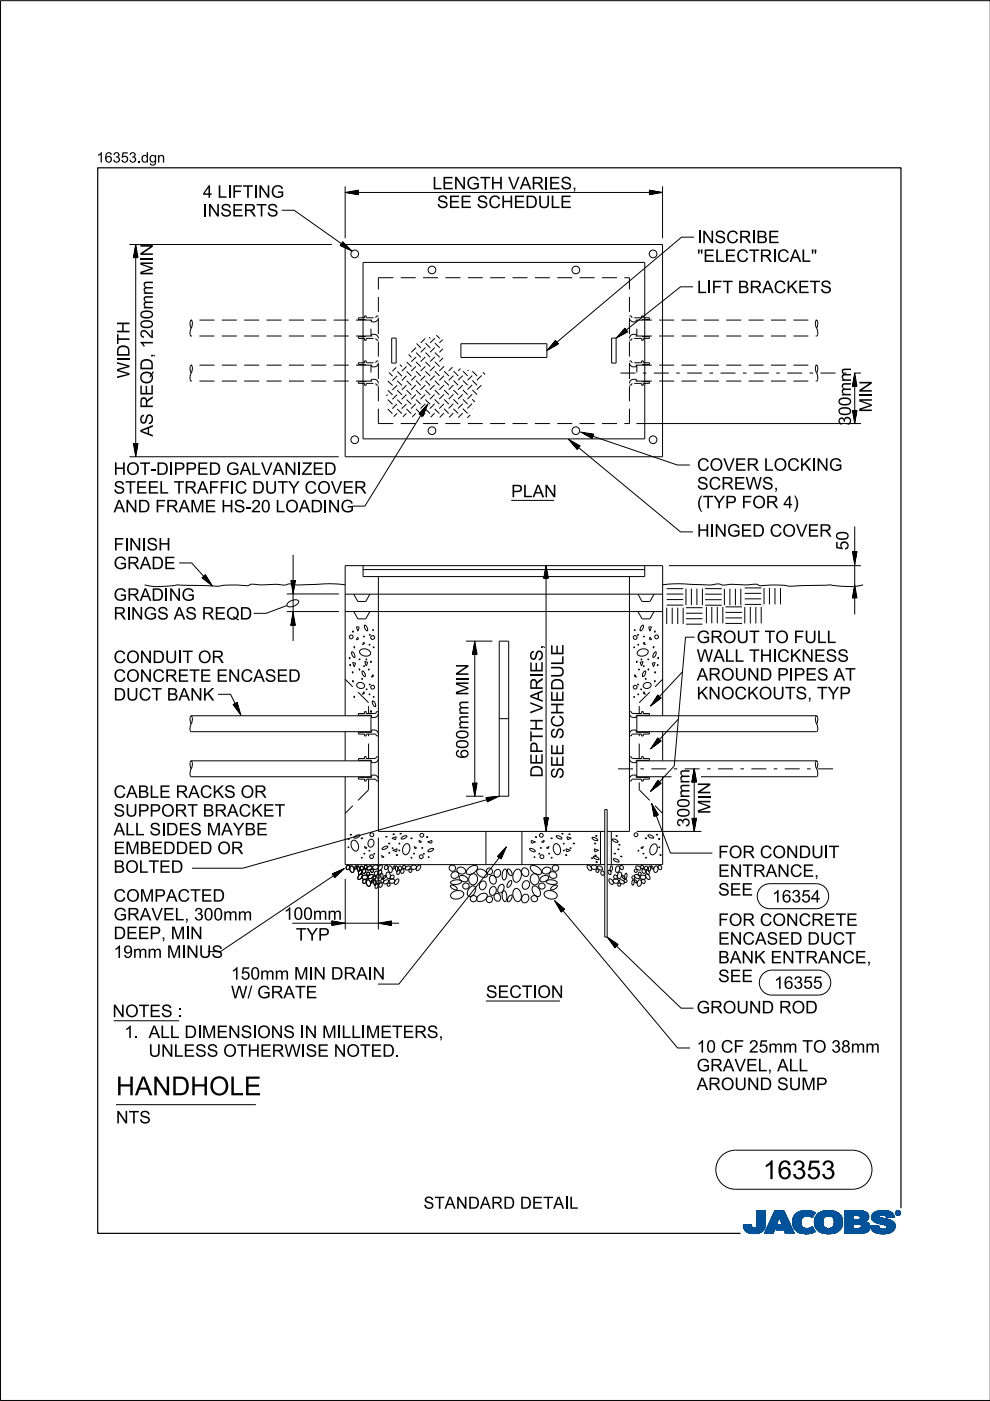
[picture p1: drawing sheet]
<svg xmlns="http://www.w3.org/2000/svg" width="210mm" height="297mm" viewBox="0 0 210 297" stroke-linecap="round" stroke-linejoin="round" font-family="sans-serif">
<defs><g id="words">
<g font-size="4">
<text x="24.6" y="232.2">H</text>
<text x="28.6" y="232.2">AN</text>
<text x="36.3" y="232.2">DH</text>
<text x="44.3" y="232.2">OLE</text>
<text x="161.8" y="250">16353</text>
</g>
<g font-size="2.6">
<text x="43" y="41.9">4LI</text>
<text x="49.2" y="41.9">FTI</text>
<text x="54.7" y="41.9">N</text>
<text x="57.4" y="41.9">G</text>
<text x="91.7" y="40.1">LEN</text>
<text x="98.9" y="40.1">GTH</text>
<text x="107.7" y="40.1">VARI</text>
<text x="116.4" y="40.1">ES,</text>
<text x="43" y="45.9">I</text>
<text x="46.7" y="45.9">SERTS</text>
<text x="92.6" y="44.1">SEE SCH</text>
<text x="108.9" y="44.1">EDULE</text>
<text x="147.8" y="51.6">I</text>
<text x="151.5" y="51.6">SCRI</text>
<text x="160.3" y="51.6">BE</text>
<text x="147.8" y="55.5">&quot;</text>
<text x="149.1" y="55.5">ELECTRI</text>
<text x="164.7" y="55.5">CAL&quot;</text>
<text x="147.8" y="62.2">LI</text>
<text x="150.9" y="62.2">FT BRACKETS</text>
<text x="27.5" y="80.2" transform="rotate(-90 27.5 80.2)">WIDTH</text>
<text x="184.8" y="87.4" transform="rotate(-90 184.8 87.4)">MIN</text>
<text x="32.4" y="92.6" transform="rotate(-90 32.4 92.6)">AS REQD, 1200mm MIN</text>
<text x="180.4" y="90.2" transform="rotate(-90 180.4 90.2)">300mm</text>
<text x="24.1" y="100.7">H</text>
<text x="26.7" y="100.7">OT-</text>
<text x="33.1" y="100.7">DI</text>
<text x="36.8" y="100.7">PPED GALVAN</text>
<text x="62.9" y="100.7">I</text>
<text x="64" y="100.7">ZED</text>
<text x="147.8" y="99.8">COVER LOCKI</text>
<text x="173.1" y="99.8">N</text>
<text x="175.7" y="99.8">G</text>
<text x="24.1" y="104.7">STEELTRAFFI</text>
<text x="49.8" y="104.7">C DUTY COVER</text>
<text x="108.4" y="105.4">PLAN</text>
<text x="147.8" y="107.8">(</text>
<text x="147.8" y="103.8">SCREW S,</text>
<text x="149" y="107.8">TYP FOR 4)</text>
<text x="24.1" y="108.6">AN</text>
<text x="29.2" y="108.6">D FRAM</text>
<text x="43.4" y="108.6">E H</text>
<text x="49.6" y="108.6">S-</text>
<text x="53.3" y="108.6">20LOADI</text>
<text x="69.5" y="108.6">N</text>
<text x="72.2" y="108.6">G</text>
<text x="147.8" y="113.8">H</text>
<text x="150.5" y="113.8">I</text>
<text x="154.2" y="113.8">GED COVER</text>
<text x="27.4" y="116.7">N</text>
<text x="30" y="116.7">I</text>
<text x="31.1" y="116.7">SH</text>
<text x="179.9" y="116.7" transform="rotate(-90 179.9 116.7)">50</text>
<text x="24.1" y="120.7">GRADE</text>
<text x="24.1" y="131.4">RI</text>
<text x="24.1" y="127.4">GRADI</text>
<text x="27.8" y="131.4">N</text>
<text x="30.4" y="131.4">GS AS REQD</text>
<text x="35.8" y="127.4">N</text>
<text x="38.5" y="127.4">G</text>
<text x="147.7" y="136.3">GROUT TO FULL</text>
<text x="24.1" y="140.6">CONDUI</text>
<text x="38.7" y="140.6">T OR</text>
<text x="147.7" y="140.3">W ALLTH</text>
<text x="163.8" y="140.3">I</text>
<text x="164.8" y="140.3">CKN</text>
<text x="172.6" y="140.3">ESS</text>
<text x="24.1" y="148.5">DUCT BAN</text>
<text x="24.1" y="144.6">CON</text>
<text x="32.3" y="144.6">CRETE EN</text>
<text x="43" y="148.5">K</text>
<text x="51" y="144.6">CASED</text>
<text x="147.7" y="148.3">KN</text>
<text x="147.7" y="144.3">AROUN</text>
<text x="152.9" y="148.3">OCKOUTS,TYP</text>
<text x="161.1" y="144.3">D PI</text>
<text x="168.3" y="144.3">PES AT</text>
<text x="99.3" y="160.8" transform="rotate(-90 99.3 160.8)">600mm MIN</text>
<text x="115.1" y="164.9" transform="rotate(-90 115.1 164.9)">DEPTH VARIES,</text>
<text x="119.5" y="165.1" transform="rotate(-90 119.5 165.1)">SEE SCHEDULE</text>
<text x="24.1" y="173.1">SUPPORT BRACKET</text>
<text x="24.1" y="169.2">CABLE RACKS OR</text>
<text x="150.6" y="172.6" transform="rotate(-90 150.6 172.6)">MIN</text>
<text x="24.1" y="177.1">ALLSI</text>
<text x="35.2" y="177.1">DES M</text>
<text x="46.9" y="177.1">AYBE</text>
<text x="146.2" y="175.4" transform="rotate(-90 146.2 175.4)">300mm</text>
<text x="24.1" y="185.1">BOLTED</text>
<text x="24.1" y="181.1">EM</text>
<text x="29.6" y="181.1">BEDDED OR</text>
<text x="152.3" y="185.9">EN</text>
<text x="152.3" y="181.9">FOR CON</text>
<text x="157.4" y="185.9">TRAN</text>
<text x="167.5" y="185.9">CE,</text>
<text x="169.3" y="181.9">DUI</text>
<text x="175.7" y="181.9">T</text>
<text x="24.1" y="191.2">COM</text>
<text x="32.7" y="191.2">PACTED</text>
<text x="152.3" y="189.9">SEE</text>
<text x="163.7" y="191.3">16354</text>
<text x="24.1" y="195.1">GRAVEL,300mm</text>
<text x="60.2" y="195">100mm</text>
<text x="152.3" y="196.3">FOR CON</text>
<text x="169.3" y="196.3">CRETE</text>
<text x="24.1" y="203.1">19mm M</text>
<text x="24.1" y="199.1">DEEP,M</text>
<text x="38.5" y="203.1">I</text>
<text x="39.3" y="199.1">I</text>
<text x="42.2" y="203.1">US</text>
<text x="62.7" y="199.4">TYP</text>
<text x="152.3" y="200.3">EN</text>
<text x="157.4" y="200.3">CASED DUCT</text>
<text x="49" y="207.7">150mm M</text>
<text x="65.4" y="207.7">I</text>
<text x="70.2" y="207.7">DRAI</text>
<text x="79" y="207.7">N</text>
<text x="152.3" y="208.2">SEE</text>
<text x="152.3" y="204.3">BAN</text>
<text x="159.9" y="204.3">K EN</text>
<text x="164.1" y="209.7">16355</text>
<text x="168.5" y="204.3">TRAN</text>
<text x="178.6" y="204.3">CE,</text>
<text x="23.8" y="215.6">N</text>
<text x="26.5" y="215.6">OTES :</text>
<text x="49" y="211.7">W /GRATE</text>
<text x="103" y="211.6">SECTI</text>
<text x="113.9" y="211.6">ON</text>
<text x="147.7" y="214.9">GROUN</text>
<text x="161.5" y="214.9">D ROD</text>
<text x="26.4" y="220.1">1.ALLDI</text>
<text x="42.8" y="220.1">M</text>
<text x="45.9" y="220.1">EN</text>
<text x="51" y="220.1">SI</text>
<text x="54.5" y="220.1">ON</text>
<text x="64.6" y="220.1">N</text>
<text x="68.3" y="220.1">M</text>
<text x="72.4" y="220.1">L</text>
<text x="77.6" y="220.1">M</text>
<text x="80.6" y="220.1">ETERS,</text>
<text x="31.5" y="224.1">UN</text>
<text x="36.8" y="224.1">LESS OTH</text>
<text x="55.1" y="224.1">ERW I</text>
<text x="64.8" y="224.1">SE N</text>
<text x="73.4" y="224.1">OTED.</text>
<text x="147.7" y="227.1">GRAVEL,ALL</text>
<text x="147.7" y="223.2">10CF 25mm TO 38mm</text>
<text x="147.7" y="231.1">AROUN</text>
<text x="161.1" y="231.1">D SUM</text>
<text x="173" y="231.1">P</text>
<text x="24.6" y="238.2">N</text>
<text x="27.3" y="238.2">TS</text>
<text x="89.8" y="256.3">STAN</text>
<text x="99.2" y="256.3">DARD DETAI</text>
<text x="120.6" y="256.3">L</text>
</g>
<g font-size="2.2">
<text x="20.5" y="34.5">16353.</text>
<text x="29.9" y="34.5">dgn</text>
</g>
</g></defs>
<g fill="none" stroke="#00539a" stroke-width=".21">
<path d="M157.6 259.8h1.7M157.6 259.9h1.7M157.6 259.9l1.7 .1M157.6 260h1.8M158.1 259.7h1.2M159.3 259.7h-1.7l.1 .7M159.3 259.7h-.9M159.3 259.7l.1 .3M159.4 260l.1 .3M160.4 260l-.2 .3h2M160.5 259.6h1.8M160.5 259.6l-.1 .4"/>
<path d="M160.5 259.7h1.8M160.5 256.7v2.9M160.5 256.9h1.8M160.5 257.5h1.8M160.5 256.7h1.8v2.7M160.5 256.8h1.8M160.5 256.8l1.8 .1M160.5 256.9l1.8 .1M160.5 257h1.8M160.5 257.1h1.8M160.5 257.2h1.8M160.5 257.2l1.8 .1"/>
<path d="M160.5 257.3h1.8M160.5 257.4h1.8M160.5 257.4l1.8 .1M160.5 257.6h1.8M160.5 257.6l1.8 .1M160.5 257.7h1.8M160.5 257.8h1.8M160.5 257.9h1.8M160.5 258h1.8M160.5 258.1h1.8M160.5 258.1l1.8 .1M160.5 258.2h1.8"/>
<path d="M160.5 258.3h1.8M160.5 258.3l1.8 .1M160.5 258.4h1.8M160.5 258.5h1.8M160.5 258.5l1.8 .1M160.5 258.6h1.8M160.5 258.6l1.8 .1M160.5 258.7h1.8M160.5 258.8h1.8M160.5 258.9h1.8M160.5 259h1.8M160.5 259.1h1.8"/>
<path d="M160.5 259.2h1.8M160.5 259.3h1.8M160.5 259.8h1.8M162.2 260h-1.8M162.2 259.9v.3M162.2 259.9h-1.8M162.2 259.8h-1.7M162.3 259.4l-.1 .5M162.3 259.4v-2.7h-1.8v2.9M162.3 259.5h-1.8M162.3 259.6h-1.8M162.3 256.7l-1.8 .1"/>
<path d="M162.3 259.4h-1.8M163.7 258.1h3.1M163.7 258h3.1M163.7 257.9h3M163.8 257.8h2.9M163.8 257.7h2.9M163.8 257.7h2.8M163.9 257.6h2.7M163.9 257.5h2.7M164 257.4h2.5M164 257.3h2.5M164.1 257.2h2.3"/>
<path d="M164.1 257.1h2.3M164.1 257h2.3M164.2 257h2.1M164.2 256.9h2.1M164.2 256.8h2.1M164.3 256.7h1.9l2.2 4.8h-1.9l-.3-.8h-1.7l.4-1h1l-.7-1.7-1.3 3.5h-1.8zM164.5 260h-1.7M164.5 259.9l-1.7 .1M164.5 259.9h-1.7M164.5 259.8l-1.7 .1M164.6 259.8h-1.7M164.6 259.7l-1.7 .1"/>
<path d="M164.6 259.7h-1.7M164.6 259.6h-1.7M164.6 259.5l-1.6 .1M164.7 259.5h-1.7M164.7 259.4l-1.7 .1M164.7 259.4h-1.7M164.7 259.3l-1.6 .1M164.7 259.3h-1.6M164.8 259.2l-1.7 .1M164.8 259.2h-1.7M164.8 259.1l-1.6 .1M164.8 260h2.9"/>
<path d="M164.8 259.1h-1.6M164.8 259.9h2.9M164.8 259l-1.6 .1M164.9 259.9h2.7M164.9 259h-1.7M164.9 259.8h2.7M164.9 258.9h-1.6M164.9 258.8h-1.6M164.9 259.7h2.7M164.9 259.7l-.4 1 3.6 .1M165 258.7h-1.6M165 258.6l-1.6 .1"/>
<path d="M165 258.6h-1.6M165 258.5l-1.6 .1M165 258.5h-1.6M165.1 258.4l-1.6 .1M165.1 258.4h-1.6M165.1 258.3l-1.6 .1M165.1 258.3h-1.6M165.1 258.2l-1.5 .1M165.1 258.2h-1.5M165.2 258.1l-1.6 .1M165.2 258.1h-1.6M165.2 258l.7 1.7h-1"/>
<path d="M165.2 258l.7 1.7M165.3 258.1h1.5M165.3 258.1l1.6 .1M165.3 258.2h1.6M165.3 258.2l1.6 .1M165.3 258.3h1.6M165.4 258.3l1.6 .1M165.4 258.4h1.6M165.4 258.4l1.6 .1M165.4 258.5h1.6M165.4 258.5l1.7 .1M165.4 258.6h1.7"/>
<path d="M165.5 258.6l1.6 .1M165.5 258.7h1.6M165.5 258.8h1.7M165.5 258.9h1.7M165.6 258.9h1.6M165.6 259h1.7M165.6 259l1.7 .1M165.6 259.1h1.7M165.6 259.1l1.7 .1M165.7 259.2h1.7M165.7 259.2l1.7 .1M165.7 259.3h1.7"/>
<path d="M165.7 259.3l1.7 .1M165.7 259.4h1.7M165.8 259.4l1.7 .1M165.8 259.5h1.7M165.8 259.5l1.7 .1M165.8 259.6h1.7M166.2 256.7l2.2 4.8M166.2 256.8l-1.9-.1-2.2 4.8h1.8l1.3-3.5M168 258.9l.4 1.5M168 258.9h1.8M168 259h1.8M168 259.1h1.8"/>
<path d="M168 259.2h1.8M168 259.2l1.8 .1M168 259.3h1.8M168 259.3l1.8 .1M168.1 259.4h1.8M168.1 259.5h1.7M168.1 259.4l1.7 .1M168.1 259.5l1.8 .1M168.1 259.6h1.8M168.1 259.7h1.8M168.1 259.7l1.8 .1M168.1 259.8h1.8"/>
<path d="M168.1 259.8l1.8 .1M168.2 260h1.8M168.2 259.9h1.8M168.3 258l-.3 .9M168.9 257.3l-.6 .7M169.1 257.1h3.6M169.2 257h3.4M169.4 256.9h3.1M169.5 256.9h2.9M169.8 256.8h2.4M169.8 259.1a1.33 1.33 0 0 0 .8 1.4 1.33 1.33 0 0 0 1.5-.3l.2-.1M169.8 259.1h-1.8"/>
<path d="M169.8 259l-1.8 .1M169.9 258.8l-1.9 .1M169.9 258.8h-1.9M169.9 258.7h-1.9M169.9 258.6h-1.8M169.9 258.6l-1.9 .1M169.9 258.5l-1.8 .1M169.9 258.5h-1.8M169.9 258.4l-1.8 .1M170 258.4h-1.9M170 258.4l-.2 .7M170 258.3l-1.8 .1"/>
<path d="M170 258.3h-1.8M170 258.2l-1.8 .1M170.1 258.2h-1.9M170.1 258.1l-.1 .3M170.1 258.1l-1.9 .1M170.2 258.1h-2M170.3 258h-2.1M170.3 256.7l-1.4 .5M170.3 256.7h1.5M170.3 256.7a4 4 0 0 1 2.5 .4M170.4 258h-2.1M170.4 257.9h-2.1"/>
<path d="M170.6 257.8l-2.3 .1M170.6 257.9l-.5 .2M170.8 257.8h-2.5M171.5 256.7l-1.7 .1M171.5 256.7l.6 .1M171.7 257.8h.7M171.8 257.9h.6M171.9 258h.4M172.1 258.1h.2M172.2 258.1h.1M172.3 258h-.3M172.4 257.8h-.8"/>
<path d="M172.4 257.7l-4 .1M172.5 257.7h-4.1M172.5 257.6l-4 .1M172.5 257.6h-4M172.6 257h-3.3M172.6 257.5l-4.1 .1M172.6 257.5h-4M172.6 257.4l-4 .1M172.7 257.4h-4M172.7 259h1.8M172.7 259.2h1.8M172.7 259.3h1.8"/>
<path d="M172.7 259.3l1.8 .1M172.7 259.4h1.8M172.7 257.3l-3.9 .1M172.7 259.5h1.8M172.7 259.5l1.8 .1M172.7 259.6h1.8M172.7 259.7h1.8M172.7 258.6h1.8M172.7 257.3h-3.9M172.8 259.8h1.8M172.8 257.2l-3.9 .1M172.8 259.9h1.8"/>
<path d="M172.8 259.9l.3 .6M172.8 259.8l1.8 .1M172.8 259.9l1.8 .1M172.8 257.2h-3.9M172.8 260h1.8M172.8 257.1l-.6 1.1a1.75 1.75 0 0 0-1.6-.3M172.9 257.1l-3.9 .1M173 257.8l-.3 1.3h1.8M173 257.8h5.3M173.1 257.7h5.2M173.1 257.7h5.1M173.1 257.6h5.1"/>
<path d="M173.2 257.6h4.9M173.2 257.5h4.8M173.4 257.4h4.6M173.4 257.4h4.5M173.5 257.3h4.4M173.6 257.2l4.2 .1M173.6 257.2h4.1M173.7 257.1l4 .1M173.8 257.1h3.8M173.9 257h3.5M174 257h3.3M174.1 256.9h3.2"/>
<path d="M174.2 256.9h2.8M174.4 256.8h2.6M174.5 259h-1.8M174.5 259.2a1.15 1.15 0 0 0 1.3 1.3M174.5 259.2l-1.8-.1 .1 .8M174.5 258.9l-1.8 .1M174.5 258.9h-1.8M174.5 258.8l-1.8 .1M174.5 258.7l-1.8 .1M174.5 258.7h-1.8M174.5 258.6l-1.8 .1M174.5 258.5l-1.8 .1"/>
<path d="M174.6 258.5h-1.9M174.6 256.8h1.9M174.6 258.4l-.1 .8M174.6 258.4h-1.8M174.6 258.4l-1.9 .1M174.6 258.3l-1.8 .1M174.6 258.3h-1.8M174.7 258.2h-1.9M174.7 258.1l-.1 .3M174.8 258.1l-2 .1M174.8 258.1h-1.9M174.9 256.7a3.2 3.2 0 0 1 3.6 1.4l.1 .8-.1 1.1"/>
<path d="M174.9 258l-1.9 .1M175 258h-2M175.1 257.9l-.4 .2M175.1 257.9h-2.1M175.2 257.9h-2.2M175.5 256.7h.7M175.7 257.8l-.6 .1M175.7 257.8l.6 .1M175.7 257.8h-2.7M176 257.8h2.4M176.2 257.9h2.2M176.3 257.9l.5 .5"/>
<path d="M176.4 258h2M176.4 256.7h-1.5a2.68 2.68 0 0 0-1.9 1.1M176.5 258l2 .1M176.5 258.1h2M176.6 258.1h1.9M176.6 258.2h1.9M176.7 258.2l1.8 .1M176.7 258.3h1.8M176.7 258.3l1.9 .1M176.7 259.9h1.8M176.7 258.4h1.9M176.8 258.4l.1 .5"/>
<path d="M176.8 258.4l1.8 .1M176.8 258.5h1.8M176.8 258.6h1.8M176.9 258.8h1.7M176.9 258.8l1.8 .1M176.9 258.7h1.7M176.9 259.4h1.8M176.9 259.2l1.8 .1M176.9 259.1h1.8M176.9 259.2h1.8M176.9 258.9v.3M176.9 259.2a1.11 1.11 0 0 1-1.1 1.3"/>
<path d="M176.9 259h1.8M176.9 258.9h1.8M176.9 259.3h1.8M176.9 259.3l1.8 .1M178 257.4l-4.7 .1M178.4 257.9h-2.1l.5 .5M178.5 259.7l-1.7 .1M178.5 259.8l-1.8 .1M178.5 259.8h-1.7M178.5 260l-.2 .5M178.5 259.9l-1.8 .1M178.5 260h-1.8"/>
<path d="M178.6 259.7h-1.8M178.6 258.5l-1.8 .1M178.6 259.6h-1.8M178.6 259.5l-1.8 .1M178.6 259.5h-1.8M178.7 259.4h-1.8M179.1 259.7h1.8M179.1 259.5h5.2M179.1 256.9h4.4M179.1 257.5h5M179.1 256.8h4M179.1 256.8h3.4"/>
<path d="M179.1 257h4.5M179.1 257.1h4.7M179.1 257.1l4.7 .1M179.1 257.2h4.8M179.1 257.2l4.8 .1M179.1 257.3h4.8M179.1 257.3l4.9 .1M179.1 257.4h4.9M179.1 257.4l5 .1M179.1 257.6h5M179.1 257.6l5 .1M179.1 257.7h5"/>
<path d="M179.1 257.7l1.8 .1M179.1 257.8h1.8M179.1 257.9h1.8M179.1 258h1.8M179.1 258.1h1.8M179.1 258.2h1.8M179.1 258.3h1.8M179.1 258.4h1.8M179.1 258.5h1.8M179.1 258.5l1.8 .1M179.1 258.6h4.8M179.1 258.7h4.7"/>
<path d="M179.1 258.7h4.6M179.1 258.8h4.5M179.1 258.9h4.5M179.1 258.9h4.3M179.1 259h4.4M179.1 259l4.5 .1M179.1 259.1h4.6M179.1 259.1l4.7 .1M179.1 259.2h4.8M179.1 259.2l4.9 .1M179.1 259.3h5M179.1 259.3l5.1 .1"/>
<path d="M179.1 259.4h5.1M179.1 259.4l5.1 .1M179.1 259.5l1.8 .1M179.1 259.6h1.8M179.1 259.8h1.8M179.1 259.9h1.8M179.1 260h1.8M180.9 257.7v.9M181.8 259.5h-.9v1v-1M181.8 259.5h.2M181.8 259.5l.8 .3M182.1 257.7l2.1 .1"/>
<path d="M182.2 257.8h2M182.2 259.5l2.1 .1M182.3 258.5h1.7M182.3 258.5l-1.4 .1M182.3 257.9h1.9M182.4 257.9h1.8M182.4 257.9v.1M182.4 257.9l-.4-.2h-1.1v.9M182.4 258h1.8M182.4 258v.3M182.4 258.3l-.1 .2M182.4 259.6h1.9"/>
<path d="M182.4 258.1h1.8M182.4 258.1l1.8 .1M182.4 258.2h1.8M182.5 259.7h1.9M182.5 256.9l1.1 .1M182.5 259.7l1.9 .1M182.6 259.8h1.8M182.6 259.8v.4l-.2 .2M182.7 259.9h1.7M182.9 256.8h-3.8v4.7M183.3 256.9l-4.2-.1v4.7M183.6 257l.4 .4"/>
<path d="M183.9 259.2l.2 .2M184 258.5l-2.1 .1M184 258.5h-1.8M184 257.4l.1 .2M184.1 258.4l-.8 .6 .6 .2M184.1 258.4h-1.8M184.1 258.3l-1.7 .1M184.1 258.3h-1.7M184.1 257.6l.1 .6M184.1 258.2l-1.7 .1M184.1 259.4l.3 .5v.6M184.2 258.2l-.1 .2"/>
<path d="M184.2 258h-1.8M184.4 259.9h-1.7M184.5 260h-1.8M184.6 259.9v.2M184.6 259.9h1.7M184.6 260h1.7M184.8 258.1h1.7M184.8 258l.2 .7M184.8 258h1.7M184.8 258.3h2.5M184.8 258.3l2.8 .1M184.8 258.1l1.8 .1"/>
<path d="M184.8 258.2h2M184.8 258.4h3M184.8 258.4l3.2 .1M184.9 258.2l2.1 .1M184.9 257.6h4.6M184.9 258.5h3.4M184.9 258.5l3.6 .1M184.9 258.6h3.7M184.9 257.5h4.5M185 257.5h4.4M185 258.6l3.7 .1M185 258.7h3.9"/>
<path d="M185 258.7l.6 .4M185 257.4h4.3M185 257.4h4.4M185.1 258.7l3.9 .1M185.1 258.8h.7M185.1 257.3h4.1M185.2 258.9h.6M185.2 258.9l4.1 .1M185.3 257.2h3.9M185.3 259h4M185.3 257.1l3.8 .1M185.4 257.1h3.7"/>
<path d="M185.4 259l4 .1M185.5 257h3.5M185.5 259.1h4M185.6 259.1l3.9 .1M185.6 259.1l.5 .2M185.7 259.2h3.9M185.7 256.9h3M185.8 259.2l3.8 .1M185.8 258.9h3.4M185.9 258.8h3.2M185.9 256.8h2.7M185.9 256.8l-.8 .5-.3 .7"/>
<path d="M185.9 256.8l.7-.1a3.3 3.3 0 0 1 2.7 .6h-4.2M186 259.3h3.6M186.1 256.8h2.3M186.1 259.4h3.6M186.1 259.3l1.5 .4 .4 .2M186.3 259.8l-.5 .1M186.3 259.8l-1.7 .1M186.3 259.8v.3M186.3 259.4h3.4M186.4 257.9h-1.6M186.4 257.9l.1 .1M186.5 257.9h-1.7"/>
<path d="M186.5 257.8h-1.7M186.5 258v.1M186.5 257.8l-.1 .1M186.5 257.7h-1.6M186.5 259.4l3.2 .1M186.5 258.1l.1 .1M186.6 257.6l-1.7 .1M186.6 258.2l.4 .1M186.7 256.7h.8M186.7 259.5h3M186.8 257.6h-1.9M186.9 259.5l2.9 .1"/>
<path d="M187 258.3l1.7 .4 .9 .6M187.2 259.6h2.6M187.3 257.6h2.2M187.4 259.7h2.4M187.6 257.6l1.9 .1M187.6 259.7h2.2M187.6 257.7h2M187.7 257.7a1.07 1.07 0 0 0-1.2 .1M187.7 257.7l.1 .1M187.7 257.8h1.9M187.8 257.8h1.7M187.8 256.7h-1.3"/>
<path d="M187.8 257.8l.1 .4M187.8 257.9h1.7M187.8 257.9h1.8M187.9 258h1.7M187.9 258l1.7 .1M187.9 258.1h1.1M187.9 258.1h1.7M187.9 259.9h1.9M188 259.9l.1 .2M188 260h1.8M188.1 257h-2.6M188.2 257h.6"/>
<path d="M188.7 256.9h-2.9M189.3 257.3l.3 .8-1.7 .1M189.6 259.3l.2 .4v.6M189.8 259.9l-1.8 .1M189.8 259.8h-2.1M189.8 259.8h-1.9M189.9 257.2v.1M189.9 257.1h.1M189.9 257.2h.1M189.9 257.3h.1M189.9 257.3l.2 .3M190 257.4h.1"/>
<path d="M190 257.4l.1 .1M190 257.5h.2M190 257.2v.1M190 257.2l.2 .3M190 257.3l.2 .2M190 257.1h-.1M190 257h-.1M190.1 257h-.2M190.1 257.5l.2 .1M190.1 256.9h-.1M190.1 257.6h.6M190.2 256.8l-.1 .1"/>
<path d="M190.2 257.5l.2 .1M190.2 257.5l-.1 .1M190.2 257.6h.4M190.2 256.9h.4M190.2 256.9h.4l-.1 .3 .2 .3-.3-.3-.2 .3zM190.2 256.9v.6l.1-.3 .3 .3M190.2 257h.4M190.2 257.1h.1M190.2 257.1h.5M190.2 257.2h.5M190.2 257.2l.3 .1M190.2 257.3h.1"/>
<path d="M190.2 257.4h.1M190.2 257.4l.1 .1M190.2 256.8h-.1M190.3 257h.2v.1l-.2 .1zM190.3 257v.2M190.3 257h-.1M190.4 257.2l.2 .3M190.4 257.6h.1M190.4 256.8h-.2l-.2 .4M190.4 256.7a.5 .5 0 0 1 .5 .5 .5 .5 0 0 1-.5 .5M190.4 256.8l.4 .2v.2M190.4 256.7a.5 .5 0 0 0-.5 .5 .5 .5 0 0 0 .5 .5l-.3-.1"/>
<path d="M190.4 256.8l.3 .1 .1 .3M190.4 256.7l-.4 .2-.1 .3M190.4 256.7v.1M190.4 257.6v.1M190.4 256.7l.3 .1 .2 .4M190.4 257h-.1l.1 .2M190.4 257l.2 .1-.2 .1M190.4 257h.1M190.5 257.3h.1M190.5 257.3l.1 .1M190.5 257.2l.2 .3M190.5 257.4h.1"/>
<path d="M190.5 257.1h.2M190.5 257.4l.2 .1M190.5 257l-.1 .2M190.5 256.7h-.3M190.6 257.5h.2M190.6 256.8h.1M190.6 257.1l-.1 .1M190.7 257.1h-.1M190.7 257.1l-.2 .1M190.7 257.1l-.5-.2v.6l.1-.3M190.7 257h-.1M190.7 256.8l.1 .1"/>
<path d="M190.7 256.8h-.6M190.7 256.9h.2M190.8 257h.1M190.8 257.6h-.2M190.8 257.2v.2l-.4 .2M190.8 257.2l-.1 .3-.3 .1M190.8 257.1h.1M190.8 257.2h.1M190.9 257.4l-.2 .1M190.9 257.4h-.1M190.9 257.3l-.1 .1M190.9 257.3h-.1"/>
<path d="M190.9 257.2h.1M190.9 257.2l-.1 .3-.4 .2M190.9 257.1h-.1M157.7 260.1h1.7M157.7 260l1.7 .1M157.7 260.2h1.8M157.7 260.2l1.8 .1M157.7 260.3h1.8M157.7 260.3l1.9 .1M157.7 260.4h4.4M157.7 260.4l.4 .5M157.7 260.4l4.4 .1"/>
<path d="M157.8 260.5h4.3M157.8 260.6h4.3M157.8 260.7h4.2M157.9 260.7h4.1M157.9 260.8h4M158 260.8h3.9M158 260.9h3.9M158.1 260.9h3.3M158.1 261h3.6M158.2 261h3.5M158.3 261.1h3.2M158.4 261.2h3.1"/>
<path d="M158.5 261.2h2.9M158.6 261.3h2.7M158.7 261.4h2.4M158.8 261.4h2.1M159.1 261.5h1.6M159.5 260.3l.3 .1 .4-.1M159.7 261.5h.7M160.9 261.4h.1M161.5 260.9h.2M161.6 261.1h-3.3M162.1 260.3l-2 .1M162.2 260.2l-1.9 .1"/>
<path d="M162.2 260.2a2.25 2.25 0 0 1-2.8 1.3l-.9-.2-.4-.4M162.2 260.2h-1.9M162.2 260.1l-1.8 .1M162.2 260.1h-1.8M162.2 260l-1.8 .1M164 261.4h-1.9M164 261.3l-1.9 .1M164 261.3h-1.8M164 261.2l-1.8 .1M164 261.2h-1.8M164.1 261.1l-1.9 .1M164.1 261.1h-1.8"/>
<path d="M164.1 261l-1.8 .1M164.1 261h-1.8M164.1 260.9l-1.8 .1M164.2 260.9h-1.8M164.2 260.8l-1.8 .1M164.2 260.8h-1.8M164.2 260.7l-1.8 .1M164.2 260.7h-1.7M164.2 260.6l-1.7 .1M164.3 260.6h-1.8M164.3 260.5h-1.8M164.3 260.4l-1.7 .1"/>
<path d="M164.3 260.4h-1.7M164.3 260.3l-1.7 .1M164.4 260.3h-1.8M164.4 260.2l-1.7 .1M164.4 260.2h-1.7M164.4 260.1l-1.7 .1M164.4 260.1h-1.7M164.5 260l-1.8 .1M164.5 260.7h3.5M164.6 260.7h3.4M164.6 260.6h3.4M164.6 260.5h3.4"/>
<path d="M164.6 260.5h3.3M164.6 260.4h3.3M164.7 260.4h3.2M164.7 260.3h3.2M164.7 260.3h3.1M164.7 260.2h3.1M164.8 260.1h3M164.8 260.1h2.9M166.3 260.8h1.8M166.3 260.8l1.8 .1M166.3 260.9h1.8M166.3 260.9l1.8 .1"/>
<path d="M166.3 261h1.9M166.3 261l1.9 .1M166.4 261.1h1.8M166.4 261.1l1.8 .1M166.4 261.2h1.9M166.4 261.2l1.9 .1M166.4 261.3h1.9M166.5 261.3l1.8 .1M166.5 261.4h1.9M166.5 261.5h1.9M166.5 261.5l-.3-.8 .3 .8h1.9M168.2 260l1.9 .1"/>
<path d="M168.2 260.1h1.9M168.2 260.1l1.9 .1M168.2 260.2h2M168.3 260.2l2 .1M168.3 260.3h2.1M168.3 260.3l2.2 .1M168.3 260.4h2.5M168.4 260.4l.6 .7M168.4 260.4l4.1 .1M168.5 260.5h4M168.5 260.6h4M168.6 260.7h4"/>
<path d="M168.6 260.7l4 .1M168.7 260.8h3.9M168.7 260.8l4 .1M168.8 260.9h3.9M168.9 260.9l3.8 .1M168.9 261h3.9M169 261l3.8 .1M169 261.1h3.9M169 261.1a4.2 4.2 0 0 0 3.8 0M169.1 261.1h3.8M169.2 261.2h3.5M169.3 261.3h3.2"/>
<path d="M169.5 261.4h2.8M169.6 261.4h2.6M170 261.5h2M170.6 261.6h.4M171.5 260.4h.9M171.6 260.4h.8M171.8 261.5h-1.5M171.8 260.3h.6M172 260.3h.3M172 260.2h.3M172.1 260.2h.2M172.2 260.1h.1"/>
<path d="M172.3 260.1l.6 1M172.6 261.2l-3.3 .1M172.8 260.1h1.9M172.9 260.1l1.9 .1M172.9 260.2h1.9M172.9 260.2l2 .1M172.9 260.3h2.2M173 260.3l2.1 .1M173 260.4h2.4M173 260.4h5.3M173.1 260.5h5.2M173.1 260.5l.7 .6 .8 .4"/>
<path d="M173.1 260.6h5.2M173.2 260.6h5M173.3 260.7h4.9M173.3 260.7h4.8M173.3 260.8h4.7M173.4 260.9h4.5M173.5 260.9h4.4M173.5 261h4.3M173.6 261h4.2M173.7 261.1h4M173.8 261.1h3.8M173.8 261.2h3.7"/>
<path d="M174 261.2h3.4M174.2 261.4h2.9M174.3 261.4h2.7M175.1 261.5h1.4M175.3 261.6h.4M176.6 260.2h1.9M177 261.4l-1 .2-1.4-.1h2.2M177.3 261.3h-3.3M178.1 260.8h-4.8M178.3 260.5l-.6 .6-.7 .3M178.3 260.4h-2.2M178.4 260.3l-2.2 .1"/>
<path d="M178.4 260.3h-2l-.6 .2M178.5 260.2l-2.1 .1M178.5 260.2h-2M178.5 260.1h-1.9M178.5 260l-1.9 .1M179.1 261.5h3.4M179.1 260.1h1.8M179.1 260.1l1.8 .1M179.1 260.2h1.8M179.1 260.2l1.8 .1M179.1 260.3h1.8M179.1 260.4h1.8"/>
<path d="M182.3 260.4h2.1M182.4 260.4h2M182.4 260.4l-.6 .1M183.1 261.4l-4 .1M183.4 261.3l-4.3 .1M183.5 261.3h-4.4M183.7 261.3h-.1M183.7 261.2l-4.6 .1M183.8 261.2h-4.7M183.9 261.1l-4.8 .1M184 261.1h-4.9M184 261l-4.9 .1"/>
<path d="M184.1 261l-.8 .4-1.1 .1M184.1 261h-5M184.1 260.9l-5 .1M184.2 260.9h-5.1M184.2 260.8l-5.1 .1M184.3 260.8h-5.2M184.3 260.7l-5.2 .1M184.3 260.7h-5.2M184.4 260.6l-5.3 .1M184.4 260.6h-5.3M184.4 260.5h-5.3M184.4 260.5l-.3 .5"/>
<path d="M184.4 260.4l-5.3 .1M184.5 260l-1.8 .1M184.5 260.2l-2 .1M184.5 260.3h-2M184.5 260.1h-1.9M184.5 260.2h-1.9M184.6 260.1l.1 .3M184.6 260.1h1.7M184.6 260.1h1.8M184.6 260.1l1.8 .1M184.6 260.2h1.8M184.6 260.2l1.8 .1"/>
<path d="M184.7 260.3h1.8M184.7 260.3l1.8 .1M184.7 260.4a2.52 2.52 0 0 0 2.7 1.2M184.7 260.4h1.9M184.7 260.5h2M184.7 260.5h2.1M184.8 260.6h2.1M184.8 260.6h4.8M184.8 260.7h4.7M184.9 260.8h4.6M184.9 260.8h4.5M185 260.9h4.4"/>
<path d="M185.1 260.9h4.3M185.1 261h4.3M185.2 261.1h4M185.2 261.1h3.9M185.3 261.2h3.7M185.4 261.2h3.5M185.5 261.3h3.4M185.7 261.3h3.1M185.8 261.4h2.7M185.9 261.5h2.4M186.3 260.1a1.08 1.08 0 0 0 1.4 .5M186.4 261.5h1.6"/>
<path d="M186.6 261.6h.9M188 260.4h1.8M188 260.4l-.3 .2M188.1 260.3h1.7M188.1 260.1l-.1 .3M188.1 260.2h1.7M188.3 261.5l-.9 .1M188.9 261.3l-.6 .2M189.3 261.1h-4.1M189.4 260.9l-.5 .4M189.6 260.7h-4.8M189.7 260.6h-2"/>
<path d="M189.7 260.5h-1.9M189.7 260.5h-1.8M189.7 260.4h-1.7M189.7 260.3h-1.6M189.8 260.2h-1.7M189.8 260.3l-.4 .6M189.8 260.1h-1.7M189.8 260h-1.7"/>
<circle cx="190.4" cy="257.2" r=".51"/>
<circle cx="190.4" cy="257.2" r=".42"/>
</g>
<g fill="none" stroke="#000" stroke-width=".21">
<path d="M210 .1h-209.9v296.8h209.9M73.2 39.5v11M140.5 39.5v11M27.4 51.8h43M28.3 54.6h1l-.5-2.8-.5 2.8 .8-.1-.3-2-.4 2 .6-.1-.2-1.4-.3 1.4 .4-.1-.1-.8-.2 .8 .2-.1v-.3v.7M28.8 51.8v45M59.7 44.6h2.7l10.6 7.5-.3-.1v-.2l.6 .5-.8-.3 .3-.4 1 1-1.4-.6 .3-.6 1.5 1.5-1.9-.9 .4-.7 1.9 2-2.5-1.2 .6-.8M73.2 51.8h67.3v45h-67.3zM73.2 40.8h67.3M76 40.8h-.7l.2-.1 .1 .2-.8-.1 .9-.1v.4l-1.4-.3 1.4-.2 .2 .6-2.1-.4 2.1-.3 .1 .8-2.8-.5 2.8-.5v1M136.7 55.6h-59.7v37.4h59.7M136.7 55.6v37.5"/>
<path d="M137.7 40.3v1l2.8-.5-2.8-.5 .1 .9 2.1-.4-2.1-.4 .1 .6 1.4-.2-1.3-.3v.5l.8-.2-.8-.1 .1 .2 .3-.1h-.7M147.2 50.3h-2.7l-27 22.7 .2-.2 .2 .1-.7 .4 .5-.7 .3 .3-1.2 .7 1-1.1 .5 .4-1.9 1.1 1.4-1.7 .6 .6-2.4 1.4 1.8-2.1 .6 .7M82.5 79l.7 .8M83 71.7h1v5.3h-1zM84 77.9l-.8 .8M84.2 79.7l-1 1M84.2 78.7l1 1.1M84.8 77.3l.4 .5M86.2 79.7l-1 1M86.2 77.7l-1 1M86.2 76.8l1 1M86.2 78.7l1 1"/>
<path d="M86.6 75.2l.6 .6M88.2 79.7l-1 1M88.2 77.7l-1 1M88.2 78.7l1 1M88.2 76.7l1 1M88.2 75.7l-1 1M88.2 73.7l-1 1M88.2 74.8l1 1M88.3 72.8l.9 1M90.1 71.8l-.9 .9M90.2 77.7l-1 1M90.2 75.7l-1 1"/>
<path d="M90.2 79.7l-1 1M90.2 78.7l1 1M90.2 73.7l-1 1M90.2 76.7l1 1M90.2 74.8l1 .9M90.2 72.8l1 1M91 71.5l.2 .3M92.2 79.7l-1 1M92.2 77.7l-1 1M92.2 75.7l-1 1M92.2 73.7l-1 1M92.2 71.7l-1 1"/>
<path d="M92.2 74.8l1 .9M92.2 72.7l1 1M92.2 78.7l1 1M92.2 76.7l1 1M92.5 71.1l.7 .7M93.9 72l-.7 .7M93.9 74l-.7 .7M93.9 75.9l-.7 .8M94.1 79.7l-.9 .9M94.2 77.7l-1 1M94.2 78.7l1 1M95.9 77.9l-.8 .7"/>
<path d="M96.1 79.7l-1 .9M96.2 78.7l1 1M97.6 78.2l-.5 .4M97.7 72.9h18.3v2.9h-18.3zM98.1 79.6l-1 1M98.2 78.7l1 1M99.3 78.4l-.2 .2M100.1 79.6l-1 1M100.2 78.7l.9 1M102.1 79.6l-1 1M102.4 78.9l.5 .5M129.7 71.7h.9v5.3h-.9z"/>
<path d="M146.9 60.8h-2.6l-12.1 9.6 .2-.2 .2 .1-.7 .4 .6-.7 .3 .3-1.3 .7 1-1.1 .5 .4-1.9 1 1.4-1.6 .6 .6-2.5 1.4 1.9-2.1 .6 .7M181.2 79.1v10.7M27.4 96.8h44.4M28.8 94.1v.7l-.1-.3 .2-.1-.1 .8-.2-.9h.4l-.2 1.4-.2-1.4 .6-.2-.4 2.1-.4-2.1h.9l-.5 2.7-.5-2.7h1M82.2 85.7h-.1M82.2 83.7l-.3 .2M82.2 86.7l1 1M82.2 80.8l1 .9M82.2 82.7l1 1M82.2 84.7l1 1M84.2 85.7l-1 .9M84.2 87.6l-.7 .7"/>
<path d="M84.2 83.7l-1 1M84.2 81.7l-1 1M84.2 86.7l1 1M84.2 84.7l1 1M84.2 82.7l1 1M84.2 80.7l1 1M86.2 87.6l-.8 .8M86.2 81.7l-1 1M86.2 86.7l1 1M86.2 85.7l-1 .9M86.2 83.6l-1 1.1M86.2 82.7l1 1"/>
<path d="M86.2 84.7l1 1M86.2 80.7l1 1M88.1 85.6l-.9 1M88.1 87.6l-.7 .8M88.2 83.6l-1 1.1M88.2 81.7l-1 1M88.2 86.7l1 1M88.2 84.7l1 1M88.2 82.7l1 1M88.2 80.7l1 1M88.9 87.7l.8 .5 1-2.6-1.8 2.1 .7 .4 .8-2-1.4 1.6 .6 .2 .5-1.3-.9 1 .3 .2 .4-.8-.6 .6 .2 .1 .1-.3-12.2 19.9h-2.7M90.1 87.6l-.8 .8"/>
<path d="M90.2 85.6l-1 1M90.2 83.6l-1 1M90.2 82.7l1 1M90.2 84.7l1 1M90.2 86.7l1 1M90.2 81.7l-1 1M90.2 80.7l1 1M92.1 85.6l-1 1M92.1 83.6l-1 1M92.1 81.6l-1 1M92.1 87.6l-.8 .9M92.2 86.7l1 1"/>
<path d="M92.2 84.7l1 1M92.2 80.7l1 1M92.2 82.7l1 1M94.1 85.6l-1 1M94.1 87.6l-.9 .9M94.1 83.6l-1 1M94.1 81.6l-.9 1M94.1 86.7l1 1M94.2 84.7l1 1M94.2 82.7l1 1M94.2 80.7l1 1M96.1 85.6l-1 1"/>
<path d="M96.1 87.6l-.9 .9M96.1 83.6l-1 1M96.1 81.6l-1 1M96.1 86.7l1 1M96.1 84.7l1 1M96.2 82.7l.9 1M96.2 80.7l.9 1M98.1 87.6l-1 .9M98.1 86.6l1 1M98.1 81.6l-1 1M98.1 85.6l-1 1M98.1 83.6l-1 1"/>
<path d="M98.1 84.7l1 1M98.1 82.7l1 1M98.2 80.7l1 1M99.7 88l-.6 .6M100.1 85.6l-1 1M100.1 83.6l-1 1M100.1 81.6l-1 1M100.1 86.6l.1 .1M100.1 84.7l.6 .5M100.2 82.7l.9 1M100.2 80.7l.9 1M102 81.7l-.9 .9"/>
<path d="M122.4 95.3l.6-.8-2.4-1.3 1.8 2.1 .5-.7-1.9-1 1.4 1.6 .3-.6-1.3-.7 .9 1.1 .3-.4-.8-.4 .5 .6 .1-.2-.2-.1 22.1 18.3h2.6M125.6 93l.3-1-2.8-.4 2.5 1.4 .2-.9-2.1-.3 1.8 1.1 .1-.7-1.4-.2 1.2 .7 .1-.4-.9-.2 .8 .4v-.2h-.3l18.5 6.3h2.7M134.9 89.8h47.6M180.7 81.9h1l-.5-2.8-.5 2.8 .9-.1-.4-2.1-.4 2.1 .6-.1-.2-1.5-.2 1.4h.4l-.2-.9-.1 .8h.2l-.1-.3v.7M181.2 87v.7v-.3h.1l-.1 .8-.1-.9h.4l-.3 1.4-.2-1.5 .6-.1-.4 2.1-.3-2.1 .8-.1-.5 2.8-.5-2.8h1M38 119.4h2.6l3.1 3.3-.3-.2 .1-.1 .4 .6-.6-.5 .3-.3 .7 1.2-1.1-.9 .3-.5 1.1 1.8-1.6-1.3 .5-.6 1.5 2.3-2.2-1.7 .7-.6M62.1 117.6v18.3M77 119.9v2.3h59.7v-2.3M108.4 106.1h9.1M115.8 119.8v56.4M141.8 119.9h40.7M181.2 116.9v.8v-.3l.1-.1-.1 .8-.1-.9h.4l-.3 1.4-.2-1.4 .6-.2-.4 2.1-.3-2.1 .8-.1-.5 2.8-.5-2.8h1"/>
<path d="M181.2 111.6v18.7M30.7 124a17.4 17.4 0 0 0 7 0l6.7 .2a10.2 10.2 0 0 0 3.7-.1l2.1-.1a4.7 4.7 0 0 0 3.1-.1l2.4 .1 2.8-.1a5.2 5.2 0 0 0 2.8-.1l2 .2 2.5-.1a37 37 0 0 1 7.4 .1M60.8 129.7h11.1M60.8 125.9h11.1M60.9 128.4l-4.5 1.6h-2.6M61 127.8a1.82 1.82 0 0 1 2.3-.3 1.69 1.69 0 0 1-2.5 .9zM61.7 132.6h.9l-.5-2.8-.4 2.8 .8-.1-.4-2.1-.4 2.1 .7-.1-.3-1.5-.2 1.4h.4l-.2-.9-.1 .8h.2l-.1-.3v.7M62.1 123.1v.7v-.3l.2-.1-.2 .8-.1-.8 .4-.1-.2 1.4-.3-1.4 .6-.1-.3 2-.4-2 .8-.1-.5 2.8-.4-2.8h.9M73.2 126h67.3M73.2 129.7h67.3M74.1 139.4l.1 .3zM74.6 138.2a.98 .98 0 0 1 .6 1.2 .98 .98 0 0 1-.6-1.2z"/>
<path d="M74.8 133.8l.1 .3zM75 129.6l.9 1.6h1.7l.8-1.6M75 126l.9 1.5h1.7l.8-1.5M75.1 137.1v.3zM75.5 132.9l.4 .9M75.6 132.8l.6 .2M75.8 135.1l-.3 .6M75.9 135.1l.1 .3M76.1 135.5l-.5 .2M76.2 133l-.3 .8M76.4 137.8a1.41 1.41 0 0 1 2.2 .8 1.32 1.32 0 0 1-1.4 .5 1.32 1.32 0 0 1-1-1zM77 120.8h59.7"/>
<path d="M77.2 136.1l.1 .4-.5 .2zM77.3 132.5a.98 .98 0 0 1 .6 1.3 .98 .98 0 0 1-.6-1.3zM80.2 122.2v54.1h48M98.8 135.9h5.6M100.2 138.7h.9l-.4-2.8-.5 2.8 .8-.1-.4-2.1-.3 2.1 .6-.1-.3-1.4-.2 1.3h.4l-.1-.8-.2 .8 .2-.1v-.3v.7M100.7 135.9v32.9M105.8 135.9h2.1v32.9h-2.1zM115.3 122.6h1l-.5-2.8-.5 2.8 .8-.1-.3-2.1-.4 2.1 .6-.1-.2-1.5-.3 1.4h.4l-.1-.8-.2 .7h.2v-.3v.7M133.5 122.2v54.1h-4.8M135.2 129.6l.9 1.6h1.7l.9-1.6M135.2 126l.9 1.5h1.7l.9-1.5M135.3 138a1.36 1.36 0 0 1 2.1 .1 1.32 1.32 0 0 1-1 1 1.32 1.32 0 0 1-1.3-.5z"/>
<path d="M136 132.7l.4-.2v.4a.91 .91 0 0 1-.6 .9l-.1-.4zM136.5 136.1l.3 .6-.4-.2zM137.5 133l.3 .8M137.6 135.5l.5 .2M137.8 135.1l-.1 .3M137.8 135.1l.4 .6M138 132.8l-.5 .2M138.1 132.9l-.3 .9M138.5 137.1v.3zM138.7 138.4l.4-.2v.4a.91 .91 0 0 1-.6 .8l-.1-.4zM138.8 133.8v.3zM139.5 139.4v.3z"/>
<path d="M140.5 124a63.7 63.7 0 0 1 9.9 0 4.8 4.8 0 0 1 2.9 .1l1.9-.2 2.8 .1 1.4-.1a2 2 0 0 1 1.8 .3l4.9-.1a25.1 25.1 0 0 0 5.7 0h4.6a18 18 0 0 0 6.6-.1M141.3 126h3.6M141.3 124.8h3.6M141.3 127.1h3.6M141.3 128.3h3.6M141.4 128.8v3.5M142.5 128.8v3.5M143.7 128.8v3.5M144.8 128.8v3.5M145.4 131.2h3.5M145.4 124.8v3.5M145.4 128.8h3.5"/>
<path d="M145.4 130h3.5M145.4 132.3h3.5M146.6 124.8v3.5M147.3 135.1h-2l-2.3 27.3-5.1 5.4M147.8 124.8v3.5M148.9 124.8v3.5M149.5 126h3.5M149.5 124.8h3.5M149.5 127.1h3.5M149.5 128.3h3.5M149.8 128.7v3.5M150.9 128.7v3.5"/>
<path d="M152.1 128.7v3.5M153.3 128.7v3.5M153.6 124.8v3.5M153.8 132.2h3.5M153.8 131h3.5M153.8 129.8h3.5M153.8 128.7h3.5M154.8 124.8v3.5M155.9 124.8v3.5M157.1 124.8v3.5M157.9 128.1h3.5M157.9 127h3.5"/>
<path d="M157.9 125.8h3.5M157.9 124.7h3.5M157.9 128.7v3.5M159.1 128.7v3.5M160.2 128.7v3.5M161.4 128.7v3.5M162 124.7v3.4M163.1 124.7v3.4M164.3 124.7v3.4M165.5 124.7v3.4M180.7 126.8h1l-.5-2.8-.5 2.8 .9-.1-.4-2.1-.4 2.1 .6-.1-.2-1.5-.2 1.4h.4l-.2-.9-.1 .8h.2l-.1-.3v.7M40.5 151.8l.2 .1 .1 .6-.3 1-.2-1z"/>
<path d="M40.5 151.8h38.2v3.3l-38.2 .1-.2-.7 .2-1M46.2 147.2h2.7l1.3 2.6-.2-.2 .1-.2 .3 .8-.6-.7 .4-.2 .4 1.3-.8-1.1 .4-.4 .6 2-1.2-1.7 .7-.5 .8 2.7-1.7-2.2 .9-.5M73.2 155.1v6.2M74.2 140.9l.1 .3zM74.8 142.4v.3zM74.8 140.5l.6 .1-.3 .8zM74.8 144.3l.1 .3zM75.1 147.6v.3zM75.7 144.9a.84 .84 0 0 1 1.1-.1 .84 .84 0 0 1 .4 .9 .84 .84 0 0 1-1.1 .2 .84 .84 0 0 1-.4-1zM76.2 141.8v.3zM76.8 142.3a.98 .98 0 0 1 .6 1.2 .98 .98 0 0 1-.6-1.2zM77.2 146.7l.1 .3-.5 .2z"/>
<path d="M77.3 140.3l.7 .1-.3 .8zM78.6 150.7l.1 .3zM78.6 140.2l.1 .3zM79 148.6a.98 .98 0 0 1 .6 1.2 .98 .98 0 0 1-.6-1.2zM79.1 143l.1 .4-.5 .2zM80.2 150.9h-.4l-.2 .4h-2v-.4h-.3v.4h-1.3v.3h2.8v.5a1.07 1.07 0 0 0 1.4-.8M80.2 155.6a1.03 1.03 0 0 0-1.4-.8v.5h-2.8v.3h1.3v.4h.3v-.4h2l.2 .4h.4M105.8 152.4h2.1M133.5 155.6a1.03 1.03 0 0 1 1.4-.8v.5h2.8v.3h-1.3v.4h-.4v-.4h-1.9l-.3 .4h-.3M133.5 150.9h.3l.3 .4h1.9v-.4h.4v.4h1.3v.3h-2.8v.5a1.07 1.07 0 0 1-1.4-.8M134.6 143l.3 .6-.4-.2zM135 140.2v.3z"/>
<path d="M135.7 140.4l.6-.1-.3 .9zM136.5 142.5l.3-.2 .1 .3a.91 .91 0 0 1-.6 .9l-.1-.4zM136.5 146.7l.3 .5-.4-.2zM136.5 145a.83 .83 0 0 1 .9-.3 .83 .83 0 0 1 .6 .7 .84 .84 0 0 1-.9 .6 .84 .84 0 0 1-.7-.7zM137.4 141.8v.3zM138.3 140.6l.6-.1-.3 .9zM138.8 144.3v.3zM138.9 142.4v.3zM139.4 140.9v.3zM139.8 156.8l-.5 .5 .2-.3 .2 .1-.7 .5 .5-.7 .3 .2-1.1 .9 .8-1.2 .6 .3-1.7 1.3 1.1-1.8 .7 .5-2.3 1.7 1.6-2.4 .7 .7M139.8 147.7l-.5 .5 .2-.3 .2 .1-.7 .5 .5-.7 .3 .2-1.1 .9 .8-1.2 .6 .3-1.7 1.3 1.1-1.8 .7 .5-2.3 1.7 1.6-2.4 .7 .7M140.5 151.7v-31.8h-67.3v31.9"/>
<path d="M140.5 155.1v6.1M143.8 152.5l-5.9 6.3M144.7 142.4l-6.8 7.3M173 151.8l.3 .1 .1 .6-.3 1-.2-1zM173.1 151.8h-38.1v3.3l38.1 .1 .3-.7-.3-1M40.5 161.4l.2 .1 .1 .5-.3 1-.2-1zM40.5 161.3h38.2v3.4h-38.2l-.2-.7 .2-1M73.2 164.7v18.6h55M73.8 177.8l.3 .1zM74.3 176.9h.2zM74.6 178.3l.3-.2a1.32 1.32 0 0 1 1 1 1.32 1.32 0 0 1-.3 1.3 1.36 1.36 0 0 1-1-2.1zM75.3 177.3l.6-.3 .4 .1a.98 .98 0 0 1-1.2 .5z"/>
<path d="M76.6 177.7h.3zM77.3 179.5l.5 .3-.3 .1zM78.3 178.1a.63 .63 0 0 1 .8 0 .63 .63 0 0 1 .2 .8 .66 .66 0 0 1-.8 .7 .66 .66 0 0 1-.5-1zM80.2 177.6v19.5M80.2 160.5h-.4l-.2 .3h-2v-.4h-.3v.4h-1.3v.4h2.8v.5h.5M80.2 160.8a.89 .89 0 0 1-.9 .9M80.2 165.2a1.03 1.03 0 0 0-1.4-.9v.5h-2.8v.4h1.3v.4h.3v-.4h2l.2 .4h.4M81.2 179.7l.6-.3 .4 .1a.98 .98 0 0 1-1.2 .5zM81.8 177.4h.3zM82.4 178.8h.3zM83.1 177.7l.9-.3-.1 .6zM83.4 176.8l.2 .1z"/>
<path d="M84.8 176.7h.3zM85.3 177.5l.6-.3 .4 .1a.98 .98 0 0 1-1.2 .5zM85.8 179.1l.6-.2a1.32 1.32 0 0 1 .5 1.3 1.32 1.32 0 0 1-1 1 1.35 1.35 0 0 1-.1-2.1zM87.1 177.7h.3zM87.8 179.5l.5 .3-.3 .1zM88.8 178.2l.2 .5M88.8 178.2l.6 .3M89.4 178.5l-.4 .1M90.5 177.4h.2zM90.6 178.5l.8 .3M91.6 178.2l-.9 .3M91.6 178.3l-.1 .5"/>
<path d="M98.8 168.8h3.7M100.7 166v.7l-.1-.2 .2-.1-.1 .8-.2-.9h.4l-.2 1.4-.3-1.4 .7-.2-.4 2.1-.4-2.1 .8-.1-.4 2.8-.5-2.8h.9M103 176.3v7M103.1 169.1l.2 .9 2.5-1.2-2.7 .3 .3 .8 1.9-.9-2.1 .2 .3 .5 1.3-.6-1.4 .1 .1 .4 .8-.4-.8 .1 .1 .2 .3-.1-52.4 14.7h-10.8M110.7 176.3v7M112.3 180l.4-.1a.91 .91 0 0 1 .8 .6l-.4 .1a.9 .9 0 0 1-.8-.6zM112.6 178.3l.1 .5M112.6 178.2l.9 .3M113.5 177.4l.3 .1zM113.6 178.5l-.8 .3M115.4 178.2l-.6 .3 .4 .1M115.4 178.2l-.2 .5"/>
<path d="M115.8 173.4v.7l-.1-.3 .2-.1-.1 .8-.2-.8 .4-.1-.2 1.4-.2-1.4 .6-.1-.4 2-.4-2 .9-.1-.5 2.8-.5-2.8h1M115.9 179.8l.5-.3-.2 .4zM116.8 177.7l.3 .1zM117.6 179l.2-.1a1.32 1.32 0 0 1 1 1 1.32 1.32 0 0 1-.5 1.3 1.36 1.36 0 0 1-.7-2.2zM117.9 177.3l.4-.1a.91 .91 0 0 1 .8 .6l-.4 .1a.9 .9 0 0 1-.8-.6zM119.1 176.7l.3 .1zM120 180l.9 .3-.8 .3zM120.2 177.4l.9 .3-.8 .3zM120.6 176.9h.3zM121.5 178.8l.3 .1zM125.5 177.6l.4-.1a.91 .91 0 0 1 .8 .7h-.4a.9 .9 0 0 1-.8-.6zM126 180l.9 .3-.8 .3z"/>
<path d="M126 178.8l.3 .1zM126.3 177.2h.3zM127.3 176.3v7M128.2 171.6h.5v27.1h-.5zM129.6 176.3v7M129.8 178l.4-.1a.91 .91 0 0 1 .8 .6l-.4 .1a.9 .9 0 0 1-.8-.6zM130.6 177.2h.3zM131.2 179.1h.3zM133.5 160.8a.89 .89 0 0 0 .9 .9M133.5 165.2a1.03 1.03 0 0 1 1.4-.9v.5h2.8v.4h-1.3v.4h-.4v-.4h-1.9l-.3 .4h-.3M133.5 160.5h.3l.3 .3h1.9v-.4h.4v.4h1.3v.4h-2.8v.5h-.5M135 176.3h13.7"/>
<path d="M135.9 179.8l.5-.3-.2 .4zM136.8 177.7l.3 .1zM137.4 177.1l.4-.1a.91 .91 0 0 1 .8 .6l-.4 .1a.9 .9 0 0 1-.8-.6zM138.3 179.1l.6-.2a1.32 1.32 0 0 1 .4 1.4 1.32 1.32 0 0 1-1.1 .9 1.37 1.37 0 0 1 .1-2.1zM138.7 173.1l.9-.3-1.4-2.4 .5 2.7 .7-.4-1-1.8 .3 2.1 .6-.3-.8-1.3 .3 1.4 .4-.2-.5-.7 .2 .8 .2-.2-.2-.2 3.3 8.6h8.8M139.1 176.9l.3 .1zM139.6 177.9h.3zM139.8 165.8l-.5 .5 .2-.3 .2 .1-.7 .5 .5-.7 .3 .2-1.1 .9 .8-1.2 .6 .3-1.7 1.3 1.1-1.8 .7 .5-2.3 1.7 1.6-2.4 .7 .7M140.5 164.7v18.6h-11.8M146.7 165.8h1l-.5-2.8-.5 2.8 .8-.1-.3-2.1-.4 2.1 .6-.1-.2-1.5-.3 1.4h.4l-.1-.9-.1 .8h.1v-.3v.7M147.2 173.5v.7l-.1-.3 .2-.1-.1 .8-.2-.8h.5l-.3 1.4-.2-1.5 .6-.1-.4 2.1-.4-2.1 .9-.1-.5 2.8-.5-2.8h1M147.2 163v13.3"/>
<path d="M173 161.4l.3 .1 .1 .5-.3 1-.2-1zM173.1 161.3h-38.1v3.4h7.4M173.1 163l.3 1-.3 .7h-24.5M62 195.7h22.6M70.4 195.3v.9l2.7-.5-2.7-.4v.8l2.1-.4-2.1-.4 .2 .7 1.4-.3-1.4-.2v.4l.9-.2-.8-.1 .1 .2 .3-.1h-.7M70.4 185.3l.6 .8 2-2-2.6 1.2 .6 .6 1.5-1.4-1.9 .8 .4 .4 1.1-1-1.3 .6 .2 .3 .7-.6-.8 .4 .2 .1 .2-.2-24.6 16.5h-2.6M73.2 186.3v10.8M74.3 183.7a.65 .65 0 0 1 .7 .5 .65 .65 0 0 1-.4 .8l-.4-.6zM75.4 183.7l.1-.1a.36 .36 0 0 1 0 .4 .36 .36 0 0 1-.4 .2zM75.8 183.7l.1-.1 .2 .3 .1 .5-.2 .3-.3-.5zM76.2 184.6l.2-.1a.43 .43 0 0 1 .2 .6 .43 .43 0 0 1-.6 .2zM76.3 185.4l.4-.1a.81 .81 0 0 1-.7 1.2 .78 .78 0 0 1 .3-1.1z"/>
<path d="M77 185.6a.54 .54 0 0 1 .6 0 .54 .54 0 0 1 .3 .6 .57 .57 0 0 1-.7 .3 .57 .57 0 0 1-.4-.7zM77.8 186.6a.65 .65 0 0 1 .8 .5 .65 .65 0 0 1-.5 .8l-.4-.6zM77.9 183.9a.68 .68 0 0 1 1-.2 .69 .69 0 0 1-1.1 .6zM78.2 185.7a.68 .68 0 0 1 .9-.2 .69 .69 0 0 1-1 .7zM78.9 186.6l.1-.1a.36 .36 0 0 1 .1 .5 .36 .36 0 0 1-.5 .1zM79.3 183.5a.54 .54 0 0 1 .6 0 .54 .54 0 0 1 .2 .5 .57 .57 0 0 1-.7 .3 .57 .57 0 0 1-.3-.6zM79.3 186.6l.1-.1 .2 .3 .1 .6-.2 .3-.3-.6zM79.7 187.6l.2-.2a.43 .43 0 0 1 .2 .6 .43 .43 0 0 1-.6 .2zM80.5 184.6l.1-.1a.42 .42 0 0 1 .3 .5 .42 .42 0 0 1-.6 .2zM80.5 183.5l.5-.1a.82 .82 0 0 1-.8 1.2 .79 .79 0 0 1 .3-1.1zM80.8 185.2h.2l.2 .5-.2 .6-.2-.3zM80.9 181.4l.5 .3-.3 .1z"/>
<path d="M81.4 186.8a.68 .68 0 0 1 1-.1 .69 .69 0 0 1-1.1 .6zM81.5 185.7l.1-.1a.36 .36 0 0 1 .1 .4 .36 .36 0 0 1-.4 .2zM82 185a.66 .66 0 0 1 .8 .5 .66 .66 0 0 1-.5 .8l-.4-.6zM82.4 183.7a.65 .65 0 0 1 .8 .5 .65 .65 0 0 1-.5 .8l-.4-.6zM82.8 186.4a.54 .54 0 0 1 .6 0 .54 .54 0 0 1 .2 .6 .57 .57 0 0 1-.6 .3 .57 .57 0 0 1-.4-.7zM83 195.7h-.7h.3v.2l-.7-.2 .8-.1v.4l-1.4-.2 1.5-.3 .1 .6-2.1-.3 2.1-.4 .1 .8-2.8-.5 2.8-.4v.9M83.3 180.3l.9-.3-.1 .6zM83.5 183.7l.1-.1a.36 .36 0 0 1 .1 .4 .36 .36 0 0 1-.4 .2zM83.9 183.7l.1-.1 .3 .3v.5l-.2 .3-.3-.5zM84 186.5l.5-.1a.82 .82 0 0 1-.8 1.1 .79 .79 0 0 1 .3-1zM84 181.3h.3zM84.3 184.6l.2-.1a.43 .43 0 0 1 .2 .6 .43 .43 0 0 1-.6 .2z"/>
<path d="M86 183.9a.68 .68 0 0 1 1-.2 .69 .69 0 0 1-1.1 .6zM87.4 183.5a.54 .54 0 0 1 .6 0 .54 .54 0 0 1 .3 .5 .57 .57 0 0 1-.7 .3 .57 .57 0 0 1-.4-.6zM88.6 183.5l.5-.1a.82 .82 0 0 1-.8 1.2 .79 .79 0 0 1 .3-1.1zM90.9 180.2l.6-.3 .4 .1a.98 .98 0 0 1-1.2 .5zM95.5 187.8a1.09 1.09 0 0 1 1.4 .8 1.09 1.09 0 0 1-1.4-.8zM95.6 187l1-.5a1.09 1.09 0 0 1 1.3 .4 1.66 1.66 0 0 1-2.4 .3zM95.8 189.3a1.68 1.68 0 0 1 2.5 .1 1.58 1.58 0 0 1-1.2 1.2 1.58 1.58 0 0 1-1.6-.6zM95.9 185.1a.76 .76 0 0 1 1.3 .1 .76 .76 0 0 1-.8 1 .65 .65 0 0 1-.7-.4 .65 .65 0 0 1 .2-.7zM97 184a.95 .95 0 0 1 1.2 0 .95 .95 0 0 1 .4 1.1 .95 .95 0 0 1-1.2 .1 .95 .95 0 0 1-.4-1.2zM97.5 185.7a1.18 1.18 0 0 1 1.7 1 1.1 1.1 0 0 1-1.8-.8zM99.2 184.2a1.6 1.6 0 0 1 2-.5 1.63 1.63 0 0 1-2.3 1.5v-.4zM99.6 188.2l.7-.4 .3 .1a1.39 1.39 0 0 1-1.2 2.1 1.23 1.23 0 0 1 .2-1.8z"/>
<path d="M99.6 185.6a.93 .93 0 0 1 1.2-.2 .93 .93 0 0 1 .5 1.1 .97 .97 0 0 1-1.1 1.1 .97 .97 0 0 1-.8-1.3zM101.1 184.5a1.39 1.39 0 0 1 2.2 1.3 1.39 1.39 0 0 1-2.2-1.3zM101.4 189.9a1.37 1.37 0 0 1 1.9-.2 1.39 1.39 0 0 1-2.2 1.2v-.3zM102.1 186.9a.71 .71 0 0 1 .9 .1 .71 .71 0 0 1 0 .9 .74 .74 0 0 1-.9 .7 .74 .74 0 0 1-.4-1.1zM104 185.8a.89 .89 0 0 1 1.2 .5 .89 .89 0 0 1-.7 1.2 1.11 1.11 0 0 1-.5-1.7zM104.2 188.1a.71 .71 0 0 1 .9 .1 .71 .71 0 0 1 .1 .9 .74 .74 0 0 1-1 .7 .74 .74 0 0 1-.4-1.1zM104.9 189.6a.8 .8 0 0 1 1.2 .4 .8 .8 0 0 1-.6 1.1 .94 .94 0 0 1-.6-1.5zM105 184.6a.73 .73 0 0 1 1.1 0 .73 .73 0 0 1-.2 1.1 .73 .73 0 0 1-1.1 0 .73 .73 0 0 1 .2-1.1zM105.5 181.6l.8 .5 1.1-2.6-1.9 2.1 .7 .4 .8-2-1.4 1.6 .6 .2 .5-1.3-.9 1 .3 .2 .4-.8-.6 .6h.2l.1-.2-21.6 27.3h-4.5M105.8 187.8l.5-.3h.3a1.1 1.1 0 0 1-.8 1.8 .98 .98 0 0 1 0-1.5zM106.7 188.9l.1-.1a1.66 1.66 0 0 1 .3 2.4 1.72 1.72 0 0 1-.4-2.3zM106.9 184.3l.2-.1a1.66 1.66 0 0 1-.3 2.4 1.71 1.71 0 0 1 .1-2.3z"/>
<path d="M107.7 184.2a1.09 1.09 0 0 1 .8 1.5 1.09 1.09 0 0 1-.8-1.5zM107.9 187l.5-.3a1.09 1.09 0 0 1-.8 1.4l-.1-.6zM108 190l.5-.2a1.09 1.09 0 0 1-.8 1.4l-.1-.6zM109.1 188.5a1.19 1.19 0 0 1 1.4 1.4 .85 .85 0 0 1-.2 1 .85 .85 0 0 1-1.1 0 1.84 1.84 0 0 1-.1-2.4zM109.2 184.5a.77 .77 0 0 1 1-.1 .77 .77 0 0 1 .3 .9 1.56 1.56 0 0 1-1.1 1.7 1.63 1.63 0 0 1-.2-2.5zM110.7 184.2a.88 .88 0 0 1 1.3 .4 .88 .88 0 0 1-.6 1.2 1.05 1.05 0 0 1-.7-1.6zM110.9 189.9a.75 .75 0 0 1 1-.2 .75 .75 0 0 1 .1 1.1 .77 .77 0 0 1-1 .6 .77 .77 0 0 1-.3-1.2zM111 187a.75 .75 0 0 1 1.1-.1 .75 .75 0 0 1 .1 1 .77 .77 0 0 1-1.1 .6 .77 .77 0 0 1-.3-1.2zM112.5 183.7a1.63 1.63 0 0 1 2.3 1.5 1.63 1.63 0 0 1-2.3-1.5zM112.7 185.5a1.01 1.01 0 0 1 1.2 0 1.01 1.01 0 0 1 .4 1.2 .94 .94 0 0 1-1 .9 .94 .94 0 0 1-.9-1.1zM113.1 187.9a1.39 1.39 0 0 1 1.2 2.1 1.39 1.39 0 0 1-1.2-2.1zM114.8 185.9a.83 .83 0 0 1 .9-.3 .83 .83 0 0 1 .6 .5 1.18 1.18 0 0 1-1.8 .6v-.3z"/>
<path d="M115.1 184.3a.93 .93 0 0 1 .9-.5 .93 .93 0 0 1 .8 .8 .95 .95 0 0 1-.9 .7 .95 .95 0 0 1-1-.7zM115.5 189.2a1.66 1.66 0 0 1 2.6 .8 1.58 1.58 0 0 1-1.5 .6 1.58 1.58 0 0 1-1.2-1.2zM115.9 186.7l1.1-.2a1.11 1.11 0 0 1 1.2 .7 1.66 1.66 0 0 1-2.4-.3zM116.6 185a.84 .84 0 0 1 1.1 0 .84 .84 0 0 1 .2 1.1 .84 .84 0 0 1-1.1 0 .84 .84 0 0 1-.2-1.1zM117 188l.6-.3 .6 .1a1.09 1.09 0 0 1-1.5 .8zM119 193.4l.7-.6-2.1-1.9 1.4 2.5 .6-.6-1.6-1.4 1 1.8 .4-.4-1.1-1 .7 1.2 .3-.3-.7-.5 .4 .7 .1-.2-.2-.2 24.8 29.7h2.6M119.9 181.3h.3zM124.6 183.4a.81 .81 0 0 1 .7 1.2 .82 .82 0 0 1-.7-1.2zM125.4 181.9l.3 .1zM125.5 183.6a.57 .57 0 0 1 .7-.2 .57 .57 0 0 1 .2 .8 .57 .57 0 0 1-.7 .1 .57 .57 0 0 1-.2-.7zM125.8 181.6h.4a.91 .91 0 0 1 .8 .6l-.4 .1a.9 .9 0 0 1-.8-.7zM126.1 181.3l.3 .1z"/>
<path d="M126.4 182.7l.3 .1zM126.7 183.7a.69 .69 0 0 1 1 .6 .69 .69 0 0 1-1-.6zM129 184.5a.47 .47 0 0 1 .5 .4 .47 .47 0 0 1-.2 .5l-.2-.1a.54 .54 0 0 1-.1-.8zM129.2 186.4a.81 .81 0 0 1 .7 1.1 .82 .82 0 0 1-.7-1.1zM129.5 183.6l.3 .1v.5l-.3 .5-.1-.3zM130.1 182.1h.3a.91 .91 0 0 1 .9 .6l-.4 .1a.9 .9 0 0 1-.8-.7zM130.1 186.5a.57 .57 0 0 1 .7-.1 .57 .57 0 0 1 .2 .7 .57 .57 0 0 1-.7 .1 .57 .57 0 0 1-.2-.7zM130.2 181h.3zM130.7 183.7l.2-.1a.66 .66 0 0 1 .5 .8 .66 .66 0 0 1-.8 .5l-.1-.7zM131 180.1h.3zM131.2 185l.1-.1a.65 .65 0 0 1 .5 .8 .65 .65 0 0 1-.7 .5l-.2-.7zM131.3 186.7a.69 .69 0 0 1 1.1 .6 .69 .69 0 0 1-1.1-.6z"/>
<path d="M131.6 181.6h.3zM131.9 185.6l.4 .3v.4l-.3-.3zM132.6 185.2l.2-.1 .1 .3v.6l-.3 .3-.1-.6zM134.1 186.6h.3l.1 .5-.3 .6-.2-.3zM134.5 185.5a.69 .69 0 0 1 1.1 .7 .69 .69 0 0 1-1.1-.7zM134.6 186.5l.3 .3 .1 .4-.4-.2zM134.8 183.7a.69 .69 0 0 1 1.1 .6 .69 .69 0 0 1-1.1-.6zM135.3 186.7l.2-.2a.66 .66 0 0 1 .5 .8 .66 .66 0 0 1-.7 .5l-.2-.7zM135.9 185.7a.57 .57 0 0 1 .7-.1 .57 .57 0 0 1 .2 .7 .57 .57 0 0 1-.7 .1 .57 .57 0 0 1-.2-.7zM137 185.3a.82 .82 0 0 1 .7 1.2 .81 .81 0 0 1-.7-1.2zM137.2 184.5a.47 .47 0 0 1 .4 .4 .47 .47 0 0 1-.2 .5l-.2-.1a.54 .54 0 0 1 0-.8zM137.7 183.6l.2 .1 .1 .5-.3 .5-.2-.3z"/>
<path d="M138.1 183.6l.3 .2 .1 .5-.4-.3zM138.9 183.7l.1-.1a.66 .66 0 0 1 .5 .8 .66 .66 0 0 1-.7 .5l-.2-.7zM139.9 181.3h.3zM161.3 188.1l.7-.4 1.2-.3h9.9a2.65 2.65 0 0 1 2.6 2.6 2.65 2.65 0 0 1-2.6 2.7h-9.9a2.65 2.65 0 0 1-2.4-1.7 2.65 2.65 0 0 1 .5-2.9zM24.1 216.4h13.9M103 212.2h15.7M130.4 200.9l.7-.7-2.4-1.5 1.7 2.2 .5-.6-1.8-1.2 1.3 1.7 .3-.5-1.2-.8 .8 1.1 .3-.3-.7-.5 .5 .6 .1-.1-.3-.2 14.2 13.7h2.6M161.8 206.5l.6-.5 1.2-.3h9.9a2.65 2.65 0 0 1 2.6 2.6 2.65 2.65 0 0 1-2.6 2.7h-9.9a2.65 2.65 0 0 1-2.4-1.7 2.65 2.65 0 0 1 .6-2.8zM24.6 234.2h29.7M153 245.1l1.3-.9 1.6-.3h24.8a4.1 4.1 0 0 1 4.2 4.1 4.1 4.1 0 0 1-4.2 4.1h-24.8a4.1 4.1 0 0 1-3.8-2.5 4.1 4.1 0 0 1 .9-4.5z"/>
<circle cx="75.2" cy="53.8" r=".82"/>
<circle cx="91.6" cy="57.2" r=".82"/>
<circle cx="122.1" cy="57.2" r=".82"/>
<circle cx="138.5" cy="53.8" r=".82"/>
<circle cx="75.2" cy="93.2" r=".82"/>
<circle cx="91.6" cy="91.3" r=".82"/>
<circle cx="122.1" cy="91.3" r=".82"/>
<circle cx="138.5" cy="93.2" r=".82"/>
<circle cx="74.5" cy="135" r=".41"/>
<circle cx="76.2" cy="139.8" r=".09"/>
<circle cx="77.2" cy="135" r=".09"/>
<circle cx="77.7" cy="139.8" r=".09"/>
<circle cx="78.4" cy="136.7" r=".09"/>
<circle cx="78.4" cy="134.6" r=".09"/>
<circle cx="79" cy="135.2" r=".41"/>
<circle cx="79.1" cy="133.6" r=".09"/>
<circle cx="79.2" cy="137.2" r=".09"/>
<circle cx="134.5" cy="137.2" r=".09"/>
<circle cx="134.6" cy="133.6" r=".09"/>
<circle cx="134.7" cy="135.2" r=".41"/>
<circle cx="135.3" cy="134.6" r=".09"/>
<circle cx="135.3" cy="136.7" r=".09"/>
<circle cx="136" cy="139.8" r=".09"/>
<circle cx="136.5" cy="135" r=".09"/>
<circle cx="137.4" cy="139.8" r=".09"/>
<circle cx="139.2" cy="135" r=".41"/>
<circle cx="76.8" cy="143.9" r=".09"/>
<circle cx="77.2" cy="141.2" r=".09"/>
<circle cx="77.7" cy="146.2" r=".09"/>
<circle cx="78.2" cy="141.9" r=".09"/>
<circle cx="78.4" cy="147.2" r=".09"/>
<circle cx="78.4" cy="145.1" r=".09"/>
<circle cx="79" cy="145.7" r=".41"/>
<circle cx="79.2" cy="147.8" r=".09"/>
<circle cx="134.5" cy="147.8" r=".09"/>
<circle cx="134.7" cy="145.7" r=".41"/>
<circle cx="135.3" cy="145.1" r=".09"/>
<circle cx="135.3" cy="147.2" r=".09"/>
<circle cx="135.5" cy="141.9" r=".09"/>
<circle cx="135.9" cy="146.1" r=".09"/>
<circle cx="136.5" cy="141.2" r=".09"/>
<circle cx="136.9" cy="143.9" r=".09"/>
<circle cx="73.9" cy="179.6" r=".09"/>
<circle cx="78.8" cy="177" r=".41"/>
<circle cx="83.2" cy="179.8" r=".09"/>
<circle cx="84.7" cy="178.9" r=".09"/>
<circle cx="89.4" cy="177.1" r=".41"/>
<circle cx="89.5" cy="179.8" r=".09"/>
<circle cx="114.7" cy="179.8" r=".09"/>
<circle cx="114.8" cy="177.1" r=".41"/>
<circle cx="119.5" cy="178.9" r=".09"/>
<circle cx="121" cy="179.8" r=".09"/>
<circle cx="134.8" cy="177" r=".41"/>
<circle cx="139.8" cy="179.6" r=".09"/>
<circle cx="73.7" cy="184" r=".43"/>
<circle cx="76.7" cy="181.9" r=".09"/>
<circle cx="76.7" cy="184.1" r=".39"/>
<circle cx="77.2" cy="184.8" r=".43"/>
<circle cx="77.3" cy="181" r=".09"/>
<circle cx="77.3" cy="186.9" r=".43"/>
<circle cx="77.5" cy="183.8" r=".34"/>
<circle cx="78" cy="185.2" r=".33"/>
<circle cx="78.3" cy="180.4" r=".09"/>
<circle cx="78.8" cy="181.6" r=".41"/>
<circle cx="78.9" cy="184.6" r=".33"/>
<circle cx="79.3" cy="181" r=".09"/>
<circle cx="79.4" cy="186.1" r=".34"/>
<circle cx="79.8" cy="185.1" r=".43"/>
<circle cx="80.2" cy="185.8" r=".39"/>
<circle cx="80.2" cy="187" r=".39"/>
<circle cx="80.7" cy="187.7" r=".43"/>
<circle cx="81" cy="186.8" r=".34"/>
<circle cx="81.9" cy="184" r=".43"/>
<circle cx="82.4" cy="187.6" r=".33"/>
<circle cx="82.5" cy="180.8" r=".09"/>
<circle cx="83.2" cy="185.9" r=".43"/>
<circle cx="84.7" cy="180.3" r=".09"/>
<circle cx="84.8" cy="184.1" r=".39"/>
<circle cx="85.3" cy="184.8" r=".43"/>
<circle cx="85.7" cy="183.8" r=".34"/>
<circle cx="87" cy="184.6" r=".33"/>
<circle cx="87.2" cy="181.9" r=".09"/>
<circle cx="87.8" cy="181" r=".09"/>
<circle cx="89.3" cy="181.6" r=".41"/>
<circle cx="89.9" cy="181" r=".09"/>
<circle cx="90.9" cy="181.7" r=".09"/>
<circle cx="95.9" cy="184.1" r=".67"/>
<circle cx="98.8" cy="187.9" r=".67"/>
<circle cx="100.4" cy="190.6" r=".67"/>
<circle cx="103.8" cy="190.7" r=".67"/>
<circle cx="103.8" cy="184.7" r=".67"/>
<circle cx="113.3" cy="190.5" r=".67"/>
<circle cx="113.3" cy="181.7" r=".09"/>
<circle cx="114.3" cy="181" r=".09"/>
<circle cx="114.9" cy="181.6" r=".41"/>
<circle cx="114.9" cy="187.9" r=".67"/>
<circle cx="116.4" cy="181" r=".09"/>
<circle cx="117" cy="181.9" r=".09"/>
<circle cx="117.8" cy="184.1" r=".67"/>
<circle cx="119.5" cy="180.3" r=".09"/>
<circle cx="126.7" cy="184.6" r=".33"/>
<circle cx="127.8" cy="185.2" r=".43"/>
<circle cx="130.5" cy="185.9" r=".43"/>
<circle cx="131.3" cy="187.6" r=".33"/>
<circle cx="131.8" cy="184" r=".43"/>
<circle cx="132.6" cy="186.8" r=".34"/>
<circle cx="134.3" cy="186.1" r=".34"/>
<circle cx="134.8" cy="184.6" r=".33"/>
<circle cx="135.4" cy="180.4" r=".09"/>
<circle cx="135.6" cy="185.2" r=".33"/>
<circle cx="136.1" cy="183.8" r=".34"/>
<circle cx="136.4" cy="186.9" r=".43"/>
<circle cx="136.4" cy="181" r=".09"/>
<circle cx="136.5" cy="184.8" r=".43"/>
<circle cx="137" cy="184.1" r=".39"/>
<circle cx="137" cy="181.9" r=".09"/>
<circle cx="139.9" cy="184" r=".43"/>
</g>
<g fill="none" stroke="#000" stroke-width=".21" stroke-dasharray="3.2 1.6" stroke-linecap="butt">
<path d="M80.2 58.9h53.2M40.3 77.8v.7l.2 .6M40.3 68.3v.6l.2 .7M40.3 70.9v-.7l.2-.6M40.5 71.3l-.2-.4M40.8 77.8v.7l-.3 .6M40.8 68.3v.6l-.3 .7M40.8 77.8l-.3-.4-.2 .4M40.8 68.2l-.3-.3-.2 .3M78.7 67.9h-38.2M78.7 71.2h-38.2M78.7 77.4h-38.2"/>
<path d="M135 67.9h38.1M135 71.2h38.1M135 77.4h38.1M172.9 77.8l.2-.4 .3 .4M172.9 68.2l.2-.3 .3 .3M172.9 77.8v.7l.2 .6M172.9 68.3v.6l.2 .7M173.1 71.3l.3-.4M173.4 77.8v.7l-.3 .6M173.4 68.3v.6l-.3 .7M173.4 70.9v-.7l-.3-.6M40.3 80.4v-.6l.2-.7"/>
<path d="M40.5 80.8l-.2-.4M78.7 80.8h-38.2M80.2 89.8h53.3M80.2 89.8v-30.9M133.5 89.8v-30.9M135 80.8h38.1M173.1 80.8l.3-.4M173.4 80.4v-.6l-.3-.7M78.1 149l-4.9-5M135.5 149l5-5M78.1 160.8v-5.2M78.1 167.4v-2.2"/>
<path d="M78.1 167.4l-4.9 5.1M135.5 160.8v-5.2M135.5 167.4l5 5.1"/>
</g>
<path d="M131.6 79.1h50.9M176.6 163h-46.3" fill="none" stroke="#000" stroke-width=".21" stroke-dasharray="3.2 1.6 .8 1.6" stroke-linecap="butt"/>
<g fill="none" stroke="#000" stroke-width=".21" stroke-dasharray="1.6 1.6" stroke-linecap="butt">
<path d="M76 67.4v.4M76 67.8h2.8M76 71.7v-.3M76 71.4h2.8M76 71.7h1.3M76 67.4h1.3M76 76.9v.4M76 77.3h2.8M76 76.9h1.3M77.3 67h.3M77.3 67.4v-.4M77.3 72.1h.3"/>
<path d="M77.3 71.7v.4M77.3 76.5h.3M77.3 76.9v-.4M77.6 67.4v-.4M77.6 71.7v.4M77.6 71.7h2M77.6 67.4h2M77.6 76.9v-.4M77.6 76.9h2M78.7 71.3v-3.4M78.7 77.4v3.4M78.8 68.2h.5"/>
<path d="M78.8 70.9h.5M78.8 71.4v-.5M78.8 68.2v-.4M78.8 77.8h.5M78.8 77.3v.5M79.8 67h.4M79.8 72.1h.4M79.8 67l-.2 .4M79.8 72.1l-.2-.4M79.8 76.5h.4M79.8 76.5l-.2 .4M80.2 67.4a.89 .89 0 0 1-.9 .8"/>
<path d="M80.2 71.7a.89 .89 0 0 0-.9-.8M80.2 76.9a.89 .89 0 0 1-.9 .9M133.5 67.4a.89 .89 0 0 0 .9 .8M133.5 71.7a.89 .89 0 0 1 .9-.8M133.5 76.9a.89 .89 0 0 0 .9 .9M133.8 67h-.3M133.8 72.1h-.3M133.8 67l.3 .4M133.8 72.1l.3-.4M133.8 76.5h-.3M133.8 76.5l.3 .4M134.9 68.2h-.5"/>
<path d="M134.9 70.9h-.5M134.9 71.4v-.5M134.9 68.2v-.4M134.9 77.8h-.5M134.9 77.3v.5M135 71.3v-3.4M135 77.4v3.4M136 67.4v-.4M136 71.7v.4M136 71.7h-1.9M136 67.4h-1.9M136 76.9v-.4"/>
<path d="M136 76.9h-1.9M136.4 67h-.4M136.4 67.4v-.4M136.4 72.1h-.4M136.4 71.7v.4M136.4 76.5h-.4M136.4 76.9v-.4M137.7 67.4v.4M137.7 67.8h-2.8M137.7 71.7v-.3M137.7 71.4h-2.8M137.7 71.7h-1.3"/>
<path d="M137.7 67.4h-1.3M137.7 76.9v.4M137.7 77.3h-2.8M137.7 76.9h-1.3M76 81.3v-.4M76 80.9h2.8M76 81.3h1.3M77.3 81.7h.3M77.3 81.3v.4M77.6 81.3v.4M77.6 81.3h2M78.8 80.4h.5"/>
<path d="M78.8 80.4v.5M79.8 81.7h.4M79.8 81.7l-.2-.4M80.2 81.3a.89 .89 0 0 0-.9-.9M133.5 81.3a.89 .89 0 0 1 .9-.9M133.8 81.7h-.3M133.8 81.7l.3-.4M134.9 80.4h-.5M134.9 80.4v.5M136 81.3v.4M136 81.3h-1.9M136.4 81.7h-.4"/>
<path d="M136.4 81.3v.4M137.7 81.3v-.4M137.7 80.9h-2.8M137.7 81.3h-1.3M78.1 151.3v-2.3M135.5 151.3v-2.3M135.5 167.4v-2.2"/>
</g>
<path d="M191 256.1v-220.5h-170.3v225.9h136.3" fill="none" stroke="#000" stroke-width=".25"/>
<g fill="#000">
<path d="M24.4 114.1h1.8v.3h-1.5v.8h1.3v.3h-1.3v1.2h-.3z" fill-rule="evenodd"/>
<path d="M60.6 217.6a1.02 1.02 0 0 1 1.7 .6h-.4a.63 .63 0 0 0-.6-.5 .63 .63 0 0 0-.6 .5l.2 .2a1.54 1.54 0 0 1 1.4 .9 1.08 1.08 0 0 1-1 .8 1.08 1.08 0 0 1-1.1-.9h.4a.73 .73 0 0 0 .7 .6 .73 .73 0 0 0 .7-.5l-.4-.3a.98 .98 0 0 1-1.1-1.3z" fill-rule="evenodd"/>
<path d="M74.7 217.4h.4v2.4h1.3v.3h-1.7z" fill-rule="evenodd"/>
</g>
<use href="#words"/>
</svg>
